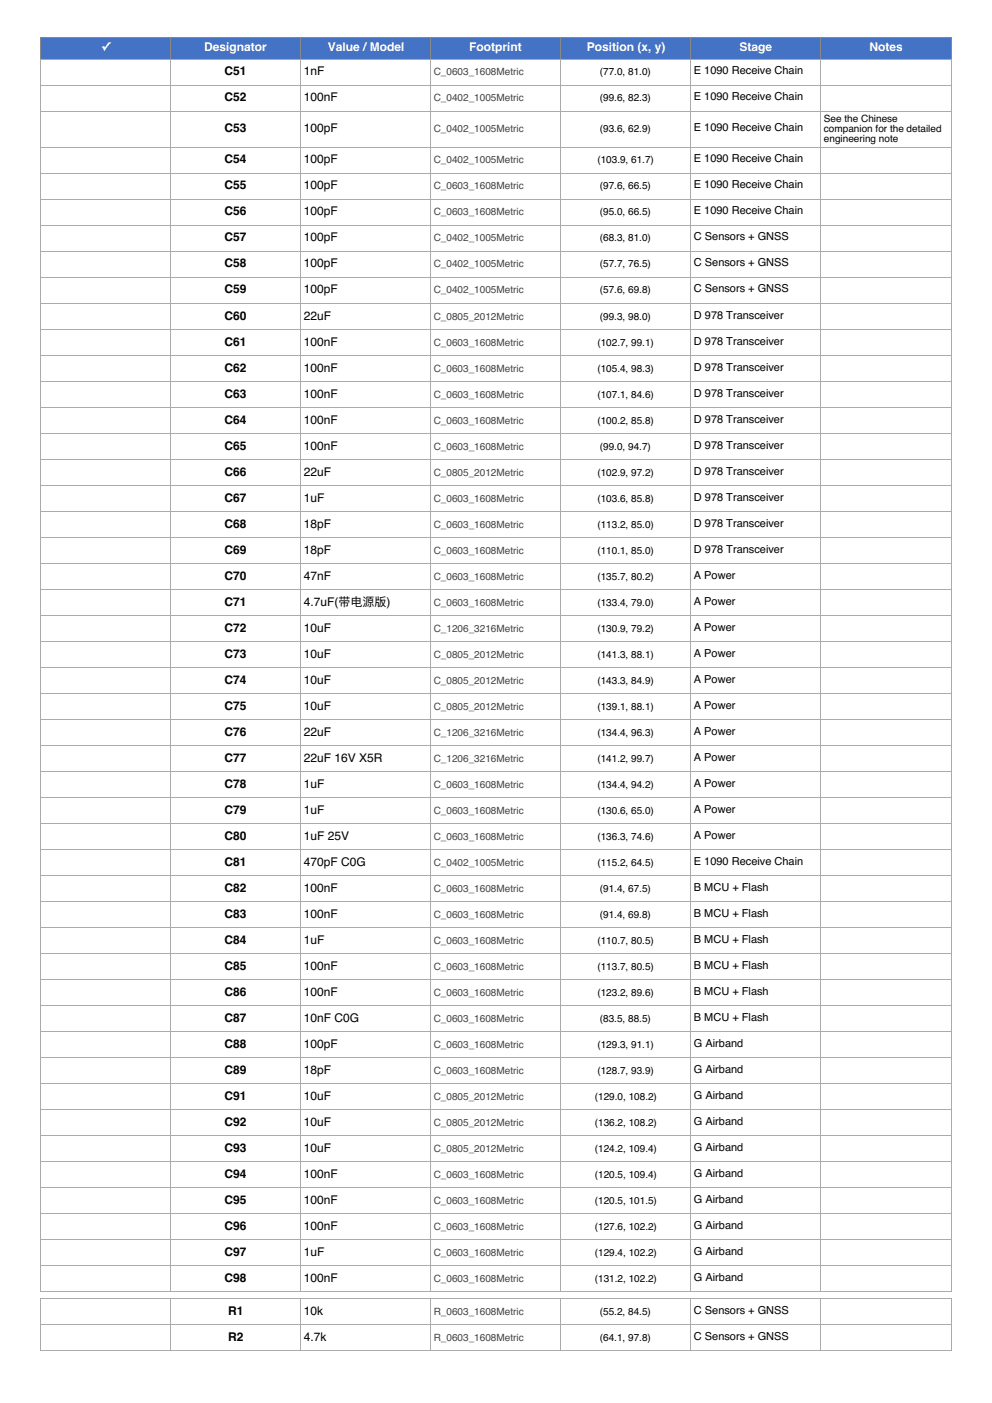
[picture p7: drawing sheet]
<svg xmlns="http://www.w3.org/2000/svg" width="210mm" height="297mm" viewBox="0 0 210 297" stroke-linecap="round" stroke-linejoin="round" font-family="sans-serif">
<defs><g id="words">
<g font-size="2.5" fill="#fff">
<text x="21.4" y="10.9">✓</text>
<text x="43.2" y="10.9">Designator</text>
<text x="69.3" y="10.9">Value /Model</text>
<text x="99.3" y="10.9">Footprint</text>
<text x="124.2" y="10.9">Position (x, y)</text>
<text x="156.5" y="10.9">Stage</text>
<text x="184" y="10.9">Notes</text>
</g>
<g font-size="2.5">
<text x="47.5" y="16">C51</text>
<text x="64.3" y="16">1nF</text>
<text x="47.5" y="21.5">C52</text>
<text x="64.3" y="21.5">100nF</text>
<text x="47.5" y="28.1">C53</text>
<text x="64.3" y="28.1">100pF</text>
<text x="47.5" y="34.6">C54</text>
<text x="64.3" y="34.6">100pF</text>
<text x="47.5" y="40.1">C55</text>
<text x="64.3" y="40.1">100pF</text>
<text x="47.5" y="45.6">C56</text>
<text x="64.3" y="45.6">100pF</text>
<text x="47.5" y="51.1">C57</text>
<text x="64.3" y="51.1">100pF</text>
<text x="47.5" y="56.6">C58</text>
<text x="64.3" y="56.6">100pF</text>
<text x="47.5" y="62.1">C59</text>
<text x="64.3" y="62.1">100pF</text>
<text x="47.5" y="67.6">C60</text>
<text x="64.3" y="67.6">22uF</text>
<text x="47.5" y="73.1">C61</text>
<text x="64.3" y="73.1">100nF</text>
<text x="47.5" y="78.7">C62</text>
<text x="64.3" y="78.7">100nF</text>
<text x="47.5" y="84.2">C63</text>
<text x="47.5" y="89.7">C64</text>
<text x="64.3" y="84.2">100nF</text>
<text x="64.3" y="89.7">100nF</text>
<text x="47.5" y="95.2">C65</text>
<text x="64.3" y="95.2">100nF</text>
<text x="47.5" y="100.7">C66</text>
<text x="64.3" y="100.7">22uF</text>
<text x="47.5" y="106.2">C67</text>
<text x="64.3" y="106.2">1uF</text>
<text x="47.5" y="111.7">C68</text>
<text x="64.3" y="111.7">18pF</text>
<text x="47.5" y="117.2">C69</text>
<text x="64.3" y="117.2">18pF</text>
<text x="47.5" y="122.7">C70</text>
<text x="64.3" y="122.7">47nF</text>
<text x="47.5" y="128.2">C71</text>
<text x="64.3" y="128.2">4.7uF(带电源版)</text>
<text x="47.5" y="133.7">C72</text>
<text x="64.3" y="133.7">10uF</text>
<text x="47.5" y="139.2">C73</text>
<text x="64.3" y="139.2">10uF</text>
<text x="47.5" y="144.7">C74</text>
<text x="64.3" y="144.7">10uF</text>
<text x="47.5" y="150.2">C75</text>
<text x="47.5" y="155.7">C76</text>
<text x="64.3" y="150.2">10uF</text>
<text x="64.3" y="155.7">22uF</text>
<text x="47.5" y="161.2">C77</text>
<text x="64.3" y="161.2">22uF 16V X5R</text>
<text x="47.5" y="166.7">C78</text>
<text x="64.3" y="166.7">1uF</text>
<text x="47.5" y="172.2">C79</text>
<text x="64.3" y="172.2">1uF</text>
<text x="47.5" y="177.7">C80</text>
<text x="64.3" y="177.7">1uF 25V</text>
<text x="47.5" y="183.2">C81</text>
<text x="64.3" y="183.2">470pF C0G</text>
<text x="47.5" y="188.7">C82</text>
<text x="64.3" y="188.7">100nF</text>
<text x="47.5" y="194.3">C83</text>
<text x="64.3" y="194.3">100nF</text>
<text x="47.5" y="199.8">C84</text>
<text x="64.3" y="199.8">1uF</text>
<text x="47.5" y="205.3">C85</text>
<text x="64.3" y="205.3">100nF</text>
<text x="47.5" y="210.8">C86</text>
<text x="64.3" y="210.8">100nF</text>
<text x="47.5" y="216.3">C87</text>
<text x="47.5" y="221.8">C88</text>
<text x="64.3" y="216.3">10nF C0G</text>
<text x="64.3" y="221.8">100pF</text>
<text x="47.5" y="227.3">C89</text>
<text x="64.3" y="227.3">18pF</text>
<text x="47.5" y="232.8">C91</text>
<text x="64.3" y="232.8">10uF</text>
<text x="47.5" y="238.3">C92</text>
<text x="64.3" y="238.3">10uF</text>
<text x="47.5" y="243.8">C93</text>
<text x="64.3" y="243.8">10uF</text>
<text x="47.5" y="249.3">C94</text>
<text x="64.3" y="249.3">100nF</text>
<text x="47.5" y="254.8">C95</text>
<text x="64.3" y="254.8">100nF</text>
<text x="47.5" y="260.3">C96</text>
<text x="64.3" y="260.3">100nF</text>
<text x="47.5" y="265.8">C97</text>
<text x="64.3" y="265.8">1uF</text>
<text x="47.5" y="271.3">C98</text>
<text x="64.3" y="271.3">100nF</text>
<text x="48.3" y="278.3">R1</text>
<text x="64.3" y="278.3">10k</text>
<text x="48.3" y="283.8">R2</text>
<text x="64.3" y="283.8">4.7k</text>
</g>
<g font-size="2.3">
<text x="146.8" y="15.8">E 1090 Receive Chain</text>
<text x="146.8" y="21.3">E 1090 Receive Chain</text>
<text x="146.8" y="27.8">E 1090 Receive Chain</text>
<text x="146.8" y="34.4">E 1090 Receive Chain</text>
<text x="146.8" y="39.9">E 1090 Receive Chain</text>
<text x="146.8" y="45.4">E 1090 Receive Chain</text>
<text x="146.8" y="50.9">C Sensors + GNSS</text>
<text x="146.8" y="56.4">C Sensors + GNSS</text>
<text x="146.8" y="61.9">C Sensors + GNSS</text>
<text x="146.8" y="67.4">D 978 Transceiver</text>
<text x="146.8" y="72.9">D 978 Transceiver</text>
<text x="146.8" y="78.4">D 978 Transceiver</text>
<text x="146.8" y="83.9">D 978 Transceiver</text>
<text x="146.8" y="89.5">D 978 Transceiver</text>
<text x="146.8" y="95">D 978 Transceiver</text>
<text x="146.8" y="100.5">D 978 Transceiver</text>
<text x="146.8" y="106">D 978 Transceiver</text>
<text x="146.8" y="111.5">D 978 Transceiver</text>
<text x="146.8" y="117">D 978 Transceiver</text>
<text x="146.8" y="122.5">A Power</text>
<text x="146.8" y="128">A Power</text>
<text x="146.8" y="133.5">A Power</text>
<text x="146.8" y="139">A Power</text>
<text x="146.8" y="144.5">A Power</text>
<text x="146.8" y="150">A Power</text>
<text x="146.8" y="155.5">A Power</text>
<text x="146.8" y="161">A Power</text>
<text x="146.8" y="166.5">A Power</text>
<text x="146.8" y="172">A Power</text>
<text x="146.8" y="177.5">A Power</text>
<text x="146.8" y="183">E 1090 Receive Chain</text>
<text x="146.8" y="188.5">B MCU + Flash</text>
<text x="146.8" y="194">B MCU + Flash</text>
<text x="146.8" y="199.5">B MCU + Flash</text>
<text x="146.8" y="205.1">B MCU + Flash</text>
<text x="146.8" y="210.6">B MCU + Flash</text>
<text x="146.8" y="216.1">B MCU + Flash</text>
<text x="146.8" y="221.6">G Airband</text>
<text x="146.8" y="227.1">G Airband</text>
<text x="146.8" y="232.6">G Airband</text>
<text x="146.8" y="238.1">G Airband</text>
<text x="146.8" y="243.6">G Airband</text>
<text x="146.8" y="249.1">G Airband</text>
<text x="146.8" y="254.6">G Airband</text>
<text x="146.8" y="260.1">G Airband</text>
<text x="146.8" y="265.6">G Airband</text>
<text x="146.8" y="271.1">G Airband</text>
<text x="146.8" y="278.1">C Sensors + GNSS</text>
<text x="146.8" y="283.6">C Sensors + GNSS</text>
</g>
<g font-size="2.1" fill="#444">
<text x="91.8" y="16">C_0603_1608Metric</text>
<text x="91.8" y="21.5">C_0402_1005Metric</text>
<text x="91.8" y="28.1">C_0402_1005Metric</text>
<text x="91.8" y="34.6">C_0402_1005Metric</text>
<text x="91.8" y="40.1">C_0603_1608Metric</text>
<text x="91.8" y="45.6">C_0603_1608Metric</text>
<text x="91.8" y="51.1">C_0402_1005Metric</text>
<text x="91.8" y="56.6">C_0402_1005Metric</text>
<text x="91.8" y="62.1">C_0402_1005Metric</text>
<text x="91.8" y="67.6">C_0805_2012Metric</text>
<text x="91.8" y="73.1">C_0603_1608Metric</text>
<text x="91.8" y="78.7">C_0603_1608Metric</text>
<text x="91.8" y="84.2">C_0603_1608Metric</text>
<text x="91.8" y="89.7">C_0603_1608Metric</text>
<text x="91.8" y="95.2">C_0603_1608Metric</text>
<text x="91.8" y="100.7">C_0805_2012Metric</text>
<text x="91.8" y="106.2">C_0603_1608Metric</text>
<text x="91.8" y="111.7">C_0603_1608Metric</text>
<text x="91.8" y="117.2">C_0603_1608Metric</text>
<text x="91.8" y="122.7">C_0603_1608Metric</text>
<text x="91.8" y="128.2">C_0603_1608Metric</text>
<text x="91.8" y="133.7">C_1206_3216Metric</text>
<text x="91.8" y="139.2">C_0805_2012Metric</text>
<text x="91.8" y="144.7">C_0805_2012Metric</text>
<text x="91.8" y="150.2">C_0805_2012Metric</text>
<text x="91.8" y="155.7">C_1206_3216Metric</text>
<text x="91.8" y="161.2">C_1206_3216Metric</text>
<text x="91.8" y="166.7">C_0603_1608Metric</text>
<text x="91.8" y="172.2">C_0603_1608Metric</text>
<text x="91.8" y="177.7">C_0603_1608Metric</text>
<text x="91.8" y="183.2">C_0402_1005Metric</text>
<text x="91.8" y="188.7">C_0603_1608Metric</text>
<text x="91.8" y="194.3">C_0603_1608Metric</text>
<text x="91.8" y="199.8">C_0603_1608Metric</text>
<text x="91.8" y="205.3">C_0603_1608Metric</text>
<text x="91.8" y="210.8">C_0603_1608Metric</text>
<text x="91.8" y="216.3">C_0603_1608Metric</text>
<text x="91.8" y="221.8">C_0603_1608Metric</text>
<text x="91.8" y="227.3">C_0603_1608Metric</text>
<text x="91.8" y="232.8">C_0805_2012Metric</text>
<text x="91.8" y="238.3">C_0805_2012Metric</text>
<text x="91.8" y="243.8">C_0805_2012Metric</text>
<text x="91.8" y="249.3">C_0603_1608Metric</text>
<text x="91.8" y="254.8">C_0603_1608Metric</text>
<text x="91.8" y="260.3">C_0603_1608Metric</text>
<text x="91.8" y="265.8">C_0603_1608Metric</text>
<text x="91.8" y="271.3">C_0603_1608Metric</text>
<text x="91.8" y="278.3">R_0603_1608Metric</text>
<text x="91.8" y="283.8">R_0603_1608Metric</text>
</g>
<g font-size="2.1">
<text x="126.9" y="16">(77.0, 81.0)</text>
<text x="126.9" y="21.5">(99.6, 82.3)</text>
<text x="126.9" y="28.1">(93.6, 62.9)</text>
<text x="174.4" y="25.9">See the Chinese</text>
<text x="174.4" y="28.1">companion for the detailed</text>
<text x="126.4" y="34.6">(103.9, 61.7)</text>
<text x="174.4" y="30.2">engineering note</text>
<text x="126.9" y="40.1">(97.6, 66.5)</text>
<text x="126.9" y="45.6">(95.0, 66.5)</text>
<text x="126.9" y="51.1">(68.3, 81.0)</text>
<text x="126.9" y="56.6">(57.7, 76.5)</text>
<text x="126.9" y="62.1">(57.6, 69.8)</text>
<text x="126.9" y="67.6">(99.3, 98.0)</text>
<text x="126.4" y="73.1">(102.7, 99.1)</text>
<text x="126.4" y="78.7">(105.4, 98.3)</text>
<text x="126.4" y="84.2">(107.1, 84.6)</text>
<text x="126.4" y="89.7">(100.2, 85.8)</text>
<text x="126.9" y="95.2">(99.0, 94.7)</text>
<text x="126.4" y="100.7">(102.9, 97.2)</text>
<text x="126.4" y="106.2">(103.6, 85.8)</text>
<text x="126.4" y="111.7">(113.2, 85.0)</text>
<text x="126.4" y="117.2">(110.1, 85.0)</text>
<text x="126.4" y="122.7">(135.7, 80.2)</text>
<text x="126.4" y="128.2">(133.4, 79.0)</text>
<text x="126.4" y="133.7">(130.9, 79.2)</text>
<text x="126.4" y="139.2">(141.3, 88.1)</text>
<text x="126.4" y="144.7">(143.3, 84.9)</text>
<text x="126.4" y="150.2">(139.1, 88.1)</text>
<text x="126.4" y="155.7">(134.4, 96.3)</text>
<text x="126.4" y="161.2">(141.2, 99.7)</text>
<text x="126.4" y="166.7">(134.4, 94.2)</text>
<text x="126.4" y="172.2">(130.6, 65.0)</text>
<text x="126.4" y="177.7">(136.3, 74.6)</text>
<text x="126.4" y="183.2">(115.2, 64.5)</text>
<text x="126.9" y="188.7">(91.4, 67.5)</text>
<text x="126.9" y="194.3">(91.4, 69.8)</text>
<text x="126.4" y="199.8">(110.7, 80.5)</text>
<text x="126.4" y="205.3">(113.7, 80.5)</text>
<text x="126.4" y="210.8">(123.2, 89.6)</text>
<text x="126.4" y="221.8">(129.3, 91.1)</text>
<text x="126.9" y="216.3">(83.5, 88.5)</text>
<text x="126.4" y="227.3">(128.7, 93.9)</text>
<text x="125.9" y="232.8">(129.0, 108.2)</text>
<text x="125.9" y="238.3">(136.2, 108.2)</text>
<text x="125.9" y="243.8">(124.2, 109.4)</text>
<text x="125.9" y="249.3">(120.5, 109.4)</text>
<text x="125.9" y="254.8">(120.5, 101.5)</text>
<text x="125.9" y="260.3">(127.6, 102.2)</text>
<text x="125.9" y="265.8">(129.4, 102.2)</text>
<text x="125.9" y="271.3">(131.2, 102.2)</text>
<text x="126.9" y="278.3">(55.2, 84.5)</text>
<text x="126.9" y="283.8">(64.1, 97.8)</text>
</g>
</g></defs>
<g fill="#4472c4">
<path d="M8.6 7.9h27.5v4.7h-27.5z"/>
<path d="M36.1 7.9h27.5v4.7h-27.5z"/>
<path d="M63.6 7.9h27.5v4.7h-27.5z"/>
<path d="M91.1 7.9h27.6v4.7h-27.6z"/>
<path d="M118.7 7.9h27.5v4.7h-27.5z"/>
<path d="M146.2 7.9h27.5v4.7h-27.5z"/>
<path d="M173.7 7.9h27.5v4.7h-27.5z"/>
</g>
<path d="M8.6 7.9h192.6v4.7h-192.6zM36.1 7.9v4.7M63.6 7.9v4.7M91.1 7.9v4.7M118.7 7.9v4.7M146.2 7.9v4.7M173.7 7.9v4.7" fill="none" stroke="#888" stroke-width=".21"/>
<g fill="none" stroke="#aaa" stroke-width=".21">
<path d="M8.6 12.6h192.6v260.8h-192.6zM8.6 18.1h192.6M36.1 12.6v260.8M63.6 12.6v260.8M91.1 12.6v260.8M118.7 12.6v260.8M146.2 12.6v260.8M173.7 12.6v260.8M8.6 23.6h192.6M8.6 31.2h192.6M8.6 36.7h192.6M8.6 42.2h192.6"/>
<path d="M8.6 47.7h192.6M8.6 53.2h192.6M8.6 58.8h192.6M8.6 64.3h192.6M8.6 69.8h192.6M8.6 75.3h192.6M8.6 80.8h192.6M8.6 86.3h192.6M8.6 91.8h192.6M8.6 97.3h192.6M8.6 102.8h192.6M8.6 108.3h192.6"/>
<path d="M8.6 113.8h192.6M8.6 119.3h192.6M8.6 124.8h192.6M8.6 130.3h192.6M8.6 135.8h192.6M8.6 141.3h192.6M8.6 146.8h192.6M8.6 152.3h192.6M8.6 157.8h192.6M8.6 163.3h192.6M8.6 168.8h192.6M8.6 174.4h192.6"/>
<path d="M8.6 179.9h192.6M8.6 185.4h192.6M8.6 190.9h192.6M8.6 196.4h192.6M8.6 201.9h192.6M8.6 207.4h192.6M8.6 212.9h192.6M8.6 218.4h192.6M8.6 223.9h192.6M8.6 229.4h192.6M8.6 234.9h192.6M8.6 240.4h192.6"/>
<path d="M8.6 245.9h192.6M8.6 251.4h192.6M8.6 256.9h192.6M8.6 274.9h192.6v11h-192.6zM8.6 262.4h192.6M8.6 267.9h192.6M36.1 274.9v11M63.6 274.9v11M91.1 274.9v11M118.7 274.9v11M146.2 274.9v11M173.7 274.9v11"/>
<path d="M8.6 280.4h192.6"/>
</g>
<use href="#words"/>
</svg>
